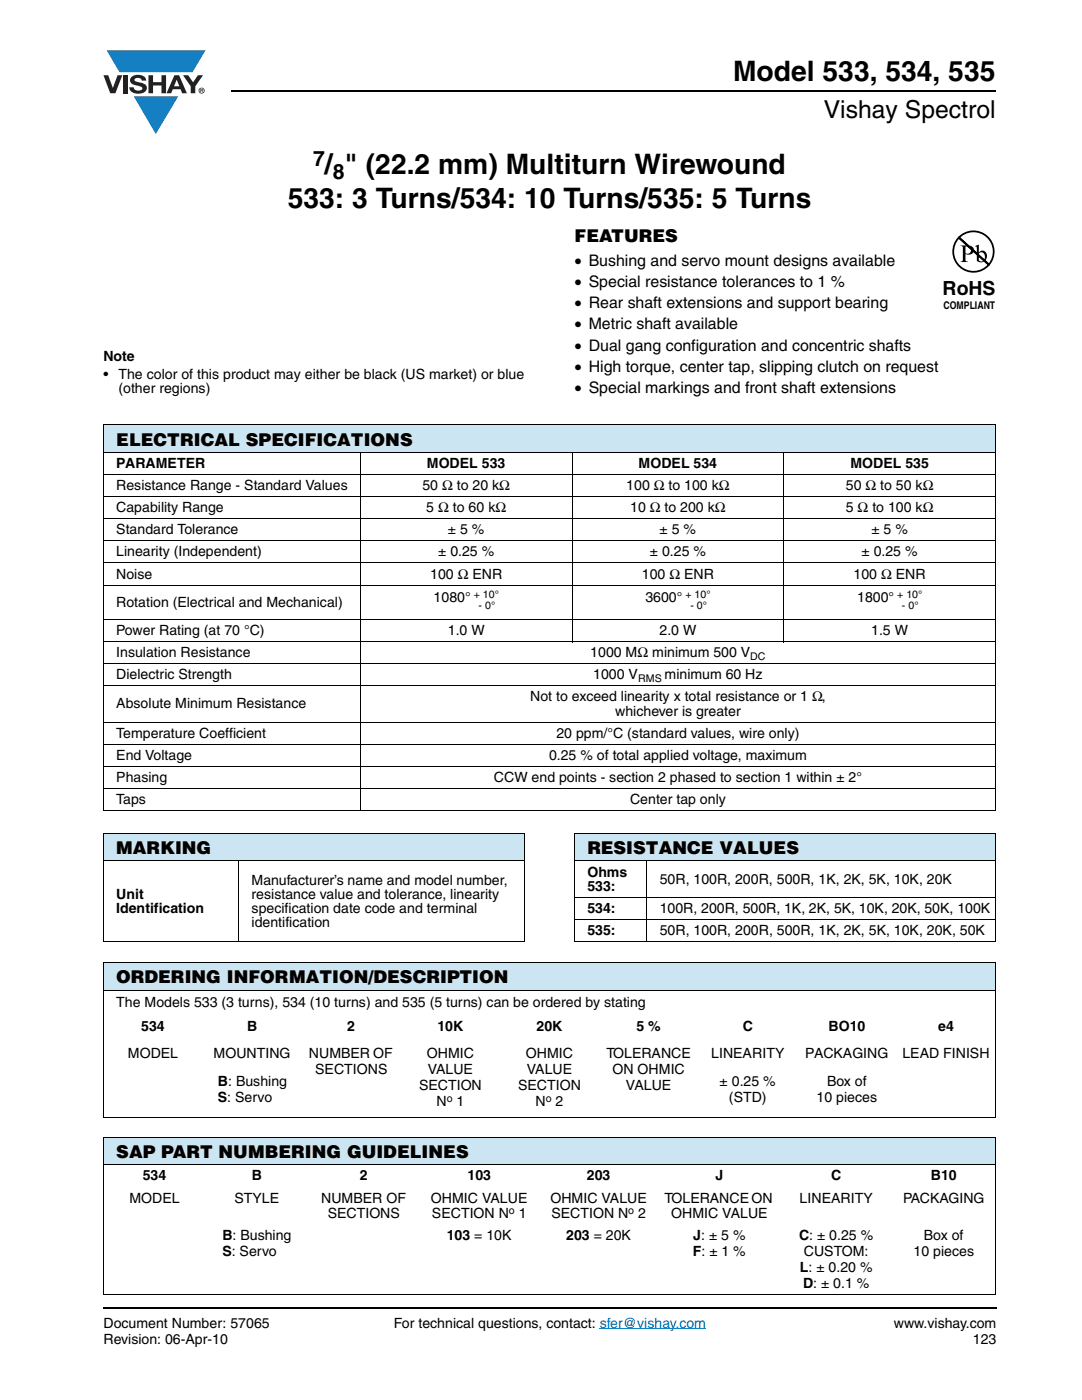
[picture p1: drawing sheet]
<svg xmlns="http://www.w3.org/2000/svg" width="216mm" height="279mm" viewBox="0 0 216 279" stroke-linecap="round" stroke-linejoin="round" font-family="sans-serif">
<defs><g id="words">
<g font-size="5.6">
<text x="146.3" y="16.1">Model 533, 534, 535</text>
<text x="64.8" y="34.8">/ &quot; (22.2 mm) Multiturn Wirewound</text>
<text x="57.4" y="41.5">533: 3 Turns/534: 10 Turns/535: 5 Turns</text>
</g>
<text font-size="4.9" x="164.4" y="23.6">Vishay Spectrol</text>
<g font-size="4.2">
<text x="62.5" y="33.1">7</text>
<text x="66.4" y="35.8">8</text>
</g>
<text font-size="3.9" x="188.1" y="58.9">RoHS</text>
<g font-size="3.5">
<text x="114.7" y="48.3">FEATURES</text>
<text x="23.2" y="88.9">ELECTRICAL SPECIFICATIONS</text>
<text x="23.2" y="170.5">MARKING</text>
<text x="117.2" y="170.5">RESISTANCE VALUES</text>
<text x="23.2" y="196.2">ORDERING INFORMATION/DESCRIPTION</text>
<text x="23.2" y="231.1">SAP PART NUMBERING GUIDELINES</text>
</g>
<g font-size="3.2">
<text x="114.7" y="53">• Bushing and servo mount designs available</text>
<text x="114.7" y="57.3">• Special resistance tolerances to 1 %</text>
<text x="114.7" y="61.5">• Rear shaft extensions and support bearing</text>
<text x="114.7" y="65.7">• Metric shaft available</text>
<text x="114.7" y="70">• Dual gang configuration and concentric shafts</text>
<text x="114.7" y="74.2">• High torque, center tap, slipping clutch on request</text>
<text x="114.7" y="78.4">• Special markings and front shaft extensions</text>
</g>
<g font-size="2.8">
<text x="20.6" y="72.1">Note</text>
<text x="20.6" y="75.6">•</text>
<text x="23.6" y="75.6">The color of this product may either be black (US market) or blue</text>
<text x="23.6" y="78.5">(other regions)</text>
<text x="23.2" y="93.4">PARAMETER</text>
<text x="85.2" y="93.4">MODEL 533</text>
<text x="127.4" y="93.4">MODEL 534</text>
<text x="169.7" y="93.4">MODEL 535</text>
<text x="23.2" y="97.8">Resistance Range - Standard Values</text>
<text x="84.3" y="97.8">50 Ω to 20 kΩ</text>
<text x="125" y="97.8">100 Ω to 100 kΩ</text>
<text x="168.8" y="97.8">50 Ω to 50 kΩ</text>
<text x="23.2" y="106.7">Standard Tolerance</text>
<text x="23.2" y="102.2">Capability Range</text>
<text x="85.1" y="102.2">5 Ω to 60 kΩ</text>
<text x="89.4" y="106.7">± 5 %</text>
<text x="125.8" y="102.2">10 Ω to 200 kΩ</text>
<text x="131.6" y="106.7">± 5 %</text>
<text x="168.8" y="102.2">5 Ω to 100 kΩ</text>
<text x="173.9" y="106.7">± 5 %</text>
<text x="23.2" y="111.1">Linearity (Independent)</text>
<text x="87.4" y="111.1">± 0.25 %</text>
<text x="129.7" y="111.1">± 0.25 %</text>
<text x="171.9" y="111.1">± 0.25 %</text>
<text x="23.2" y="115.5">Noise</text>
<text x="85.9" y="115.5">100 Ω ENR</text>
<text x="128.1" y="115.5">100 Ω ENR</text>
<text x="170.3" y="115.5">100 Ω ENR</text>
<text x="23.2" y="121.1">Rotation (Electrical and Mechanical)</text>
<text x="86.5" y="120.2">1080°</text>
<text x="128.8" y="120.2">3600°</text>
<text x="171" y="120.2">1800°</text>
<text x="23.2" y="126.8">Power Rating (at 70 °C)</text>
<text x="23.2" y="131.2">Insulation Resistance</text>
<text x="89.4" y="126.8">1.0 W</text>
<text x="117.8" y="131.2">1000 MΩ minimum 500 V</text>
<text x="131.6" y="126.8">2.0 W</text>
<text x="173.8" y="126.8">1.5 W</text>
<text x="23.2" y="135.6">Dielectric Strength</text>
<text x="118.4" y="135.6">1000 V</text>
<text x="132.6" y="135.6">minimum 60 Hz</text>
<text x="23.2" y="141.4">Absolute Minimum Resistance</text>
<text x="105.8" y="140">Not to exceed linearity x total resistance or 1 Ω,</text>
<text x="122.8" y="142.8">whichever is greater</text>
<text x="23.2" y="147.2">Temperature Coefficient</text>
<text x="111" y="147.2">20 ppm/°C (standard values, wire only)</text>
<text x="23.2" y="151.6">End Voltage</text>
<text x="109.6" y="151.6">0.25 % of total applied voltage, maximum</text>
<text x="23.2" y="156">Phasing</text>
<text x="23.2" y="160.4">Taps</text>
<text x="98.5" y="156">CCW end points - section 2 phased to section 1 within ± 2°</text>
<text x="125.7" y="160.4">Center tap only</text>
<text x="23.2" y="179.4">Unit</text>
<text x="50.2" y="176.5">Manufacturer’s name and model number,</text>
<text x="50.2" y="179.4">resistance value and tolerance, linearity</text>
<text x="117.2" y="174.9">Ohms</text>
<text x="117.2" y="177.8">533:</text>
<text x="131.6" y="176.4">50R, 100R, 200R, 500R, 1K, 2K, 5K, 10K, 20K</text>
<text x="23.2" y="182.2">Identification</text>
<text x="50.2" y="182.2">specification date code and terminal</text>
<text x="50.2" y="185">identification</text>
<text x="117.2" y="182.2">534:</text>
<text x="131.6" y="182.2">100R, 200R, 500R, 1K, 2K, 5K, 10K, 20K, 50K, 100K</text>
<text x="117.2" y="186.6">535:</text>
<text x="131.6" y="186.6">50R, 100R, 200R, 500R, 1K, 2K, 5K, 10K, 20K, 50K</text>
<text x="23.2" y="201">The Models 533 (3 turns), 534 (10 turns) and 535 (5 turns) can be ordered by stating</text>
<text x="28.2" y="205.7">534</text>
<text x="49.3" y="205.7">B</text>
<text x="69.3" y="205.7">2</text>
<text x="87.3" y="205.7">10K</text>
<text x="107.1" y="205.7">20K</text>
<text x="127" y="205.7">5 %</text>
<text x="148.2" y="205.7">C</text>
<text x="165.3" y="205.7">BO10</text>
<text x="187.2" y="205.7">e4</text>
<text x="25.5" y="211.2">MODEL</text>
<text x="42.6" y="211.2">MOUNTING</text>
<text x="61.6" y="211.2">NUMBER OF</text>
<text x="62.9" y="214.4">SECTIONS</text>
<text x="85.2" y="211.2">OHMIC</text>
<text x="85.3" y="214.4">VALUE</text>
<text x="104.9" y="211.2">OHMIC</text>
<text x="105.1" y="214.4">VALUE</text>
<text x="121" y="211.2">TOLERANCE</text>
<text x="122.2" y="214.4">ON OHMIC</text>
<text x="141.9" y="211.2">LINEARITY</text>
<text x="160.7" y="211.2">PACKAGING</text>
<text x="180.1" y="211.2">LEAD FINISH</text>
<text x="43.5" y="216.7">B: Bushing</text>
<text x="43.5" y="219.8">S: Servo</text>
<text x="83.6" y="217.6">SECTION</text>
<text x="87.1" y="220.7">N 1</text>
<text x="103.4" y="217.6">SECTION</text>
<text x="106.9" y="220.7">N 2</text>
<text x="124.9" y="217.6">VALUE</text>
<text x="143.6" y="216.7">± 0.25 %</text>
<text x="145.5" y="219.8">(STD)</text>
<text x="162.9" y="219.8">10 pieces</text>
<text x="165" y="216.7">Box of</text>
<text x="25.8" y="240">MODEL</text>
<text x="28.5" y="235.6">534</text>
<text x="46.8" y="240">STYLE</text>
<text x="50.2" y="235.6">B</text>
<text x="64.1" y="240">NUMBER OF</text>
<text x="71.8" y="235.6">2</text>
<text x="86" y="240">OHMIC VALUE</text>
<text x="93.3" y="235.6">103</text>
<text x="109.8" y="240">OHMIC VALUE</text>
<text x="117.1" y="235.6">203</text>
<text x="132.6" y="240">TOLERANCE ON</text>
<text x="142.8" y="235.6">J</text>
<text x="159.6" y="240">LINEARITY</text>
<text x="165.8" y="235.6">C</text>
<text x="180.2" y="240">PACKAGING</text>
<text x="185.7" y="235.6">B10</text>
<text x="65.4" y="243.2">SECTIONS</text>
<text x="86.2" y="243.2">SECTION N 1</text>
<text x="110" y="243.2">SECTION N 2</text>
<text x="133.9" y="243.2">OHMIC VALUE</text>
<text x="44.4" y="247.6">B: Bushing</text>
<text x="44.4" y="250.7">S: Servo</text>
<text x="89.2" y="247.6">103 = 10K</text>
<text x="113" y="247.6">203 = 20K</text>
<text x="138.3" y="250.7">F: ± 1 %</text>
<text x="138.3" y="247.6">J: ± 5 %</text>
<text x="159.4" y="247.6">C: ± 0.25 %</text>
<text x="160.4" y="250.7">CUSTOM:</text>
<text x="182.3" y="250.7">10 pieces</text>
<text x="184.4" y="247.6">Box of</text>
<text x="159.6" y="253.9">L: ± 0.20 %</text>
<text x="160.2" y="257.1">D: ± 0.1 %</text>
<text x="20.6" y="268.2">Revision: 06-Apr-10</text>
<text x="20.6" y="265">Document Number: 57065</text>
<text x="78.6" y="265">For technical questions, contact: sfer@vishay.com</text>
<text x="178.4" y="265">www.vishay.com</text>
<text x="194.1" y="268.2">123</text>
</g>
<g font-size="2.1">
<text x="188.3" y="61.7">COMPLIANT</text>
<text x="94.5" y="119.4">+ 10°</text>
<text x="136.8" y="119.4">+ 10°</text>
<text x="179" y="119.4">+ 10°</text>
<text x="95.5" y="121.5">- 0°</text>
<text x="137.8" y="121.5">- 0°</text>
<text x="180" y="121.5">- 0°</text>
<text x="149.7" y="131.7">DC</text>
<text x="127.3" y="136.1">RMS</text>
<text x="89.1" y="219.9">o</text>
<text x="108.9" y="219.9">o</text>
<text x="101.5" y="242.3">o</text>
<text x="125.4" y="242.3">o</text>
</g>
</g></defs>
<path d="M46.1 18.2h152.5M20.6 261.1h178.2" fill="none" stroke="#000" stroke-width=".36"/>
<path d="M119.7 265.2h21.2" fill="none" stroke="#007ec4" stroke-width=".2"/>
<path d="M20.6 10.1h20.4v16.7h-20.4z" fill="#fff"/>
<g fill="#147fc3">
<path d="M21.3 10h19.7l-2.6 4.4h-3.8h-10.8z"/>
<path d="M26.7 19.2h8.9l-4.5 7.6z"/>
</g>
<g fill="#231f20">
<path d="M20.6 15h1l.9 2.5 1-2.5h.9l-1.4 3.6h-1z"/>
<path d="M24.6 15h.9v3.6h-.9z"/>
<path d="M26.3 15.3a2.1 2.1 0 0 1 2.8 .4l.1 .4h-.9a.79 .79 0 0 0-.7-.6 .79 .79 0 0 0-.8 .5l.3 .2 1 .3a1.08 1.08 0 0 1 1.2 1 1.08 1.08 0 0 1-1.1 1.1 1.73 1.73 0 0 1-2.4-1.2h.9a.96 .96 0 0 0 .8 .7 .96 .96 0 0 0 .9-.5 1.31 1.31 0 0 0-1.2-.6 1.03 1.03 0 0 1-1.1-.5 1.03 1.03 0 0 1 .2-1.2z"/>
<path d="M29.6 15h.9v1.4h1.7v-1.4h.9v3.6h-.9v-1.5h-1.7v1.5h-.9z"/>
<path d="M36.5 15h1.1l.9 1.4 1-1.4h1l-1.5 2.2v1.4h-.9v-1.4z"/>
<path d="M35.3 15.9l.5 1.3h-1.1zM34.8 15l-1.6 3.6h1l.3-.8h1.5l.3 .8h1l-1.6-3.6z"/>
<path d="M39.8 18.1a.46 .46 0 0 1 .9 0 .46 .46 0 0 1-.9 0zM39.6 18.1a.6 .6 0 0 0 1.2 0 .6 .6 0 0 0-1.2 0z"/>
<path d="M40.1 17.9h.2v.1h-.2zM40 17.8v.6h.1v-.3l.4 .3-.2-.3 .2-.1-.1-.2z"/>
</g>
<g fill="#fff">
<path d="M42.5 46h40.1v23.5h-40.1z"/>
<path d="M188.1 46h10.5v16.2h-10.5z"/>
</g>
<path d="M191.2 47.5a4 4 0 0 1 5.7-.3 4 4 0 0 1 .4 5.6l-5.9-5.4 5.9 5.5a4 4 0 0 1-5.7 .3 4 4 0 0 1-.4-5.7z" fill="none" stroke="#000" stroke-width=".35"/>
<g fill="#000">
<path d="M192.6 49.2v1.3a.75 .75 0 0 0 1.2-.6 .75 .75 0 0 0-1.2-.7zM191.7 49a2.81 2.81 0 0 1 2.4 .3 .97 .97 0 0 1 0 1.2 .97 .97 0 0 1-1.2 .3l-.3-.1v1.1l.1 .2 .4 .3h-1.4l.3-.1 .1-.4v-2.3v-.3z"/>
<path d="M195.3 50.6v1.3l.2 .2a.72 .72 0 0 0 .8-.1 .72 .72 0 0 0 .2-.7 .72 .72 0 0 0-.3-.9 .72 .72 0 0 0-.9 .2zM194.5 49.1l.8-.3v1.6a.89 .89 0 0 1 1.1-.3 .89 .89 0 0 1 .5 1 1.23 1.23 0 0 1-.6 1.1 1.23 1.23 0 0 1-1.4-.1v-2.7z"/>
</g>
<path d="M20.6 84.8h178v5.5h-178z" fill="#cce5f3"/>
<g fill="none" stroke="#000" stroke-width=".2">
<path d="M20.6 84.8h178.1M20.6 90.3h178.1M20.6 94.7h178.1M20.6 99.1h178.1M20.6 84.9v76.7M71.9 90.2v71.6M114.2 90.2v37.9M156.4 90.2v37.9M198.6 84.9v76.7M20.6 103.5h178.1M20.6 107.9h178.1M20.6 112.4h178.1"/>
<path d="M20.6 116.8h178.1M20.6 123.6h178.1M20.6 128.1h178.1M20.6 132.5h178.1M20.6 136.9h178.1M20.6 144.1h178.1M20.6 148.5h178.1M20.6 152.9h178.1M20.6 157.3h178.1M20.6 161.7h178.1"/>
</g>
<path d="M20.6 166.3h84v5.5h-84z" fill="#cce5f3"/>
<path d="M20.6 166.3h84.1M20.6 171.8h84.1M20.6 166.4v21.4M47.6 171.7v16.3M104.6 166.4v21.4M20.6 187.9h84.1" fill="none" stroke="#000" stroke-width=".2"/>
<path d="M114.7 166.3h83.9v5.5h-83.9z" fill="#cce5f3"/>
<path d="M114.6 166.3h84.1M114.6 171.8h84.1M114.6 179.1h84.1M114.7 166.4v21.4M129.1 171.7v16.3M198.6 166.4v21.4M114.6 183.5h84.1M114.6 187.9h84.1" fill="none" stroke="#000" stroke-width=".2"/>
<path d="M20.6 192.1h178v5.5h-178z" fill="#cce5f3"/>
<path d="M20.6 192.1h178.1M20.6 197.6h178.1M20.6 192.2v30.8M198.6 192.2v30.8M20.6 223.1h178.1" fill="none" stroke="#000" stroke-width=".2"/>
<path d="M20.6 226.9h178v5.6h-178z" fill="#cce5f3"/>
<path d="M20.6 226.9h178.1M20.6 232.5h178.1M20.6 227.1v31.2M198.6 227.1v31.2M20.6 258.4h178.1" fill="none" stroke="#000" stroke-width=".2"/>
<use href="#words"/>
</svg>
